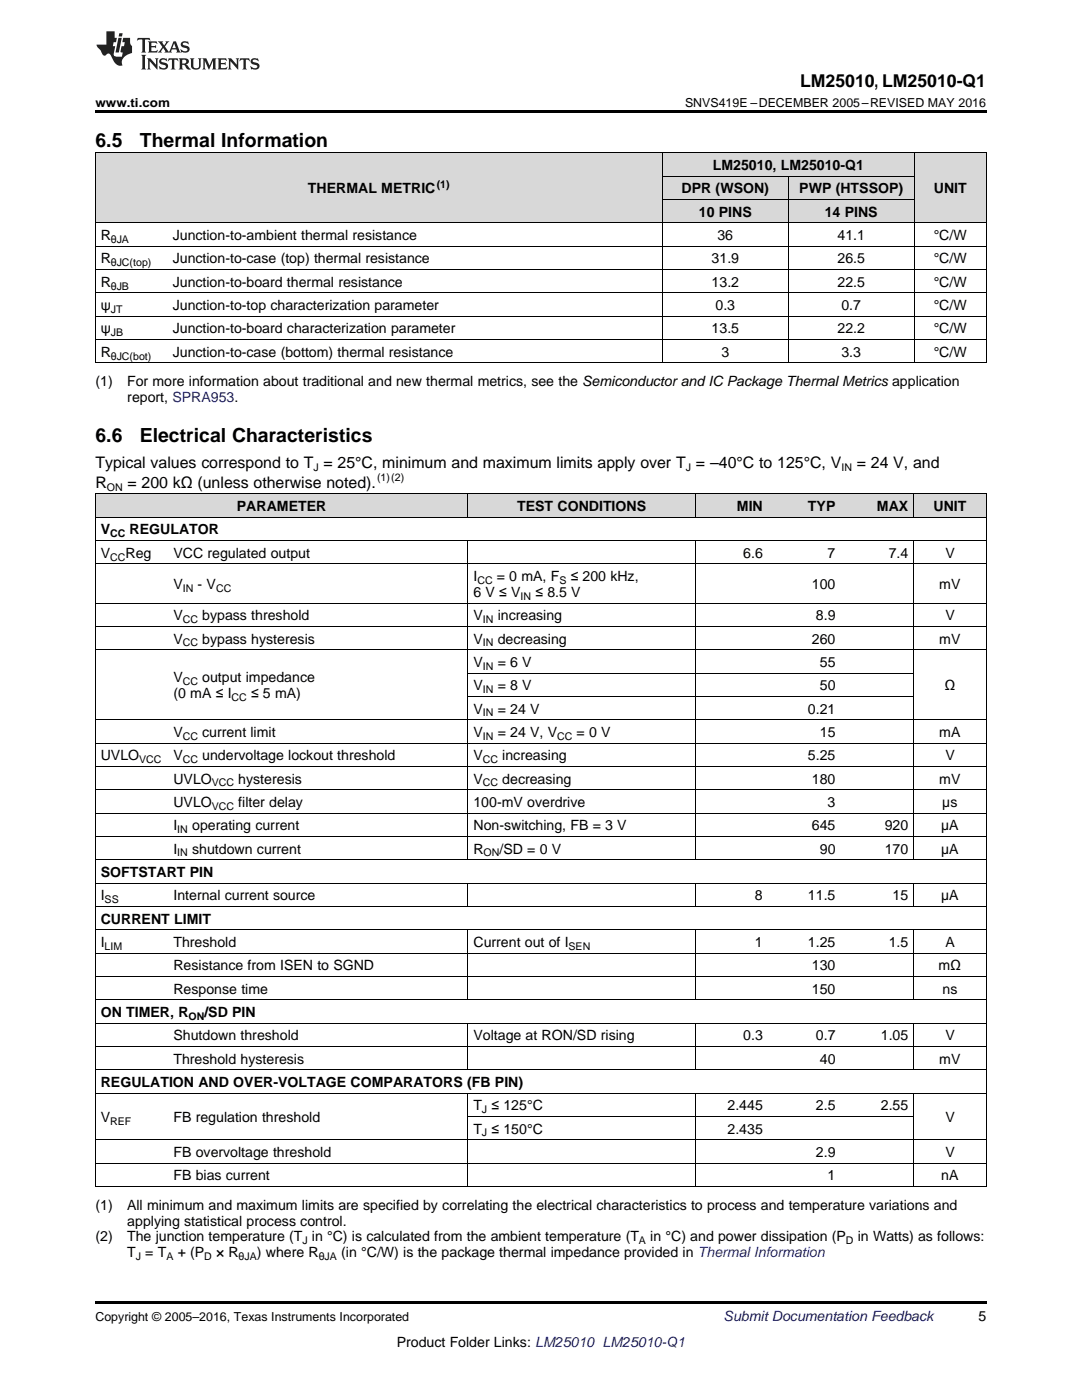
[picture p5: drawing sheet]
<svg xmlns="http://www.w3.org/2000/svg" width="216mm" height="279mm" viewBox="0 0 216 279" stroke-linecap="round" stroke-linejoin="round" font-family="sans-serif">
<defs><g id="words">
<g font-size="3.9">
<text x="19" y="29.3">6.5</text>
<text x="27.9" y="29.3">Thermal Information</text>
<text x="19" y="88.3">6.6</text>
<text x="27.9" y="88.3">Electrical Characteristics</text>
</g>
<text font-size="3.5" x="159.6" y="17.3">LM25010, LM25010-Q1</text>
<g font-size="3.2">
<text x="19" y="93.5">Typical values correspond to T = 25°C, minimum and maximum limits apply over T = –40°C to 125°C, V</text>
<text x="171" y="93.5">= 24 V, and</text>
<text x="19" y="97.3">R</text>
<text x="25.4" y="97.3">= 200 kΩ (unless otherwise noted).</text>
</g>
<g font-size="2.8">
<text x="142.2" y="33.9">LM25010, LM25010-Q1</text>
<text x="61.5" y="38.6">THERMAL METRIC</text>
<text x="136" y="38.6">DPR (WSON)</text>
<text x="159.5" y="38.6">PWP (HTSSOP)</text>
<text x="186.3" y="38.6">UNIT</text>
<text x="20.1" y="47.9">R</text>
<text x="34.5" y="47.9">Junction-to-ambient thermal resistance</text>
<text x="139.5" y="43.3">10 PINS</text>
<text x="143.2" y="47.9">36</text>
<text x="164.6" y="43.3">14 PINS</text>
<text x="167.1" y="47.9">41.1</text>
<text x="186.3" y="47.9">°C/W</text>
<text x="20.1" y="52.6">R</text>
<text x="34.5" y="52.6">Junction-to-case (top) thermal resistance</text>
<text x="142" y="52.6">31.9</text>
<text x="167.1" y="52.6">26.5</text>
<text x="186.3" y="52.6">°C/W</text>
<text x="20.1" y="57.2">R</text>
<text x="34.5" y="57.2">Junction-to-board thermal resistance</text>
<text x="142" y="57.2">13.2</text>
<text x="167.1" y="57.2">22.5</text>
<text x="186.3" y="57.2">°C/W</text>
<text x="20.1" y="61.9">ψ</text>
<text x="34.5" y="61.9">Junction-to-top characterization parameter</text>
<text x="142.8" y="61.9">0.3</text>
<text x="167.9" y="61.9">0.7</text>
<text x="186.3" y="61.9">°C/W</text>
<text x="20.1" y="66.5">ψ</text>
<text x="20.1" y="71.2">R</text>
<text x="34.5" y="66.5">Junction-to-board characterization parameter</text>
<text x="34.5" y="71.2">Junction-to-case (bottom) thermal resistance</text>
<text x="142" y="66.5">13.5</text>
<text x="144" y="71.2">3</text>
<text x="167.1" y="66.5">22.2</text>
<text x="167.9" y="71.2">3.3</text>
<text x="186.3" y="66.5">°C/W</text>
<text x="186.3" y="71.2">°C/W</text>
<text x="19" y="77">(1)</text>
<text x="25.4" y="77">For more information about traditional and new thermal metrics, see the Semiconductor and IC Package Thermal Metrics application</text>
<text x="25.4" y="80.2">report, SPRA953.</text>
<text x="47.3" y="102">PARAMETER</text>
<text x="103.2" y="102">TEST CONDITIONS</text>
<text x="147" y="102">MIN</text>
<text x="161.2" y="102">TYP</text>
<text x="175" y="102">MAX</text>
<text x="186.3" y="102">UNIT</text>
<text x="20.1" y="106.6">V</text>
<text x="25.9" y="106.6">REGULATOR</text>
<text x="20.1" y="111.3">V</text>
<text x="25" y="111.3">Reg</text>
<text x="34.6" y="111.3">VCC regulated output</text>
<text x="148.3" y="111.3">6.6</text>
<text x="165.1" y="111.3">7</text>
<text x="177.3" y="111.3">7.4</text>
<text x="188.6" y="111.3">V</text>
<text x="34.6" y="117.5">V</text>
<text x="39.4" y="117.5">- V</text>
<text x="94.5" y="116">I</text>
<text x="94.5" y="119.1">6 V ≤ V</text>
<text x="99.1" y="116">= 0 mA, F</text>
<text x="106.8" y="119.1">≤ 8.5 V</text>
<text x="113.9" y="116">≤ 200 kHz,</text>
<text x="162" y="117.5">100</text>
<text x="187.4" y="117.5">mV</text>
<text x="34.6" y="123.8">V</text>
<text x="40.4" y="123.8">bypass threshold</text>
<text x="94.5" y="123.8">V</text>
<text x="99.3" y="123.8">increasing</text>
<text x="162.8" y="123.8">8.9</text>
<text x="188.6" y="123.8">V</text>
<text x="34.6" y="128.4">V</text>
<text x="40.4" y="128.4">bypass hysteresis</text>
<text x="94.5" y="128.4">V</text>
<text x="99.3" y="128.4">decreasing</text>
<text x="162" y="128.4">260</text>
<text x="187.4" y="128.4">mV</text>
<text x="34.6" y="136.2">V</text>
<text x="40.4" y="136.2">output impedance</text>
<text x="94.5" y="133.1">V</text>
<text x="94.5" y="137.8">V</text>
<text x="99.3" y="133.1">= 6 V</text>
<text x="99.3" y="137.8">= 8 V</text>
<text x="163.6" y="133.1">55</text>
<text x="163.6" y="137.8">50</text>
<text x="188.5" y="137.8">Ω</text>
<text x="34.6" y="139.3">(0 mA ≤ I</text>
<text x="50.1" y="139.3">≤ 5 mA)</text>
<text x="94.5" y="142.4">V</text>
<text x="99.3" y="142.4">= 24 V</text>
<text x="161.2" y="142.4">0.21</text>
<text x="34.6" y="147.1">V</text>
<text x="40.4" y="147.1">current limit</text>
<text x="94.5" y="147.1">V</text>
<text x="99.3" y="147.1">= 24 V, V</text>
<text x="115" y="147.1">= 0 V</text>
<text x="163.6" y="147.1">15</text>
<text x="187.4" y="147.1">mA</text>
<text x="20.1" y="151.7">UVLO</text>
<text x="34.6" y="151.7">V</text>
<text x="40.4" y="151.7">undervoltage lockout threshold</text>
<text x="94.5" y="151.7">V</text>
<text x="100.2" y="151.7">increasing</text>
<text x="161.2" y="151.7">5.25</text>
<text x="188.6" y="151.7">V</text>
<text x="34.6" y="156.4">UVLO</text>
<text x="34.6" y="161">UVLO</text>
<text x="47.6" y="156.4">hysteresis</text>
<text x="47.6" y="161">filter delay</text>
<text x="94.5" y="156.4">V</text>
<text x="94.5" y="161">100-mV overdrive</text>
<text x="100.2" y="156.4">decreasing</text>
<text x="162" y="156.4">180</text>
<text x="165.1" y="161">3</text>
<text x="187.4" y="156.4">mV</text>
<text x="188" y="161">µs</text>
<text x="34.6" y="165.7">I</text>
<text x="38.3" y="165.7">operating current</text>
<text x="94.5" y="165.7">Non-switching, FB = 3 V</text>
<text x="162" y="165.7">645</text>
<text x="176.5" y="165.7">920</text>
<text x="187.8" y="165.7">µA</text>
<text x="34.6" y="170.4">I</text>
<text x="38.3" y="170.4">shutdown current</text>
<text x="94.5" y="170.4">R</text>
<text x="99.7" y="170.4">/SD = 0 V</text>
<text x="163.6" y="170.4">90</text>
<text x="176.5" y="170.4">170</text>
<text x="187.8" y="170.4">µA</text>
<text x="20.1" y="175">SOFTSTART PIN</text>
<text x="20.1" y="179.7">I</text>
<text x="34.6" y="179.7">Internal current source</text>
<text x="150.6" y="179.7">8</text>
<text x="161.2" y="179.7">11.5</text>
<text x="178.1" y="179.7">15</text>
<text x="187.8" y="179.7">µA</text>
<text x="20.1" y="184.3">CURRENT LIMIT</text>
<text x="20.1" y="189">I</text>
<text x="34.6" y="189">Threshold</text>
<text x="94.5" y="189">Current out of I</text>
<text x="150.6" y="189">1</text>
<text x="161.2" y="189">1.25</text>
<text x="177.3" y="189">1.5</text>
<text x="188.6" y="189">A</text>
<text x="34.6" y="193.6">Resistance from ISEN to SGND</text>
<text x="162" y="193.6">130</text>
<text x="187.3" y="193.6">mΩ</text>
<text x="20.1" y="203">ON TIMER, R</text>
<text x="34.6" y="198.3">Response time</text>
<text x="40.8" y="203">/SD PIN</text>
<text x="162" y="198.3">150</text>
<text x="188.1" y="198.3">ns</text>
<text x="34.6" y="207.6">Shutdown threshold</text>
<text x="94.5" y="207.6">Voltage at RON/SD rising</text>
<text x="148.3" y="207.6">0.3</text>
<text x="162.8" y="207.6">0.7</text>
<text x="175.8" y="207.6">1.05</text>
<text x="188.6" y="207.6">V</text>
<text x="34.6" y="212.3">Threshold hysteresis</text>
<text x="163.6" y="212.3">40</text>
<text x="187.4" y="212.3">mV</text>
<text x="20.1" y="216.9">REGULATION AND OVER-VOLTAGE COMPARATORS (FB PIN)</text>
<text x="94.5" y="221.6">T ≤ 125°C</text>
<text x="145.2" y="221.6">2.445</text>
<text x="162.8" y="221.6">2.5</text>
<text x="175.8" y="221.6">2.55</text>
<text x="20.1" y="223.9">V</text>
<text x="34.6" y="223.9">FB regulation threshold</text>
<text x="94.5" y="226.2">T ≤ 150°C</text>
<text x="145.2" y="226.2">2.435</text>
<text x="188.6" y="223.9">V</text>
<text x="34.6" y="230.9">FB overvoltage threshold</text>
<text x="162.8" y="230.9">2.9</text>
<text x="188.6" y="230.9">V</text>
<text x="34.6" y="235.5">FB bias current</text>
<text x="165.1" y="235.5">1</text>
<text x="187.8" y="235.5">nA</text>
<text x="19" y="241.4">(1)</text>
<text x="25.4" y="241.4">All minimum and maximum limits are specified by correlating the electrical characteristics to process and temperature variations and</text>
<text x="25.4" y="244.6">applying statistical process control.</text>
<text x="19" y="247.8">(2)</text>
<text x="25.4" y="247.8">The junction temperature (T in °C) is calculated from the ambient temperature (T</text>
<text x="25.4" y="250.9">T = T</text>
<text x="35.5" y="250.9">+ (P</text>
<text x="43.1" y="250.9">× R</text>
<text x="51.3" y="250.9">) where R</text>
<text x="68.1" y="250.9">(in °C/W) is the package thermal impedance provided in Thermal Information</text>
<text x="129.8" y="247.8">in °C) and power dissipation (P</text>
<text x="171.2" y="247.8">in Watts) as follows:</text>
<text x="195.3" y="263.6">5</text>
<text x="79.2" y="268.9">Product Folder Links: LM25010 LM25010-Q1</text>
</g>
<text font-size="2.8" fill="#0000c8" x="144.4" y="263.6">Submit Documentation Feedback</text>
<g font-size="2.5">
<text x="19" y="21.4">www.ti.com</text>
<text x="136.7" y="21.4">SNVS419E –DECEMBER 2005–REVISED MAY 2016</text>
<text x="19" y="263.6">Copyright © 2005–2016, Texas Instruments Incorporated</text>
</g>
<g font-size="2.1">
<text x="87.1" y="37.5">(1)</text>
<text x="22.1" y="48.5">θJA</text>
<text x="22.1" y="53.1">θJC(top)</text>
<text x="22.1" y="57.8">θJB</text>
<text x="22.1" y="62.4">JT</text>
<text x="22.1" y="67.1">JB</text>
<text x="22.1" y="71.8">θJC(bot)</text>
<text x="62.5" y="94.1">J</text>
<text x="136.8" y="94.1">J</text>
<text x="167.9" y="94.1">IN</text>
<text x="21.3" y="98">ON</text>
<text x="75.3" y="96.1">(1)(2)</text>
<text x="22" y="107.2">CC</text>
<text x="22" y="111.9">CC</text>
<text x="36.5" y="118.1">IN</text>
<text x="43.1" y="118.1">CC</text>
<text x="95.2" y="116.5">CC</text>
<text x="103.9" y="119.7">IN</text>
<text x="111.6" y="116.5">S</text>
<text x="36.5" y="124.4">CC</text>
<text x="96.3" y="124.4">IN</text>
<text x="36.5" y="129">CC</text>
<text x="96.3" y="129">IN</text>
<text x="36.5" y="136.7">CC</text>
<text x="96.3" y="133.7">IN</text>
<text x="46.2" y="139.9">CC</text>
<text x="96.3" y="138.3">IN</text>
<text x="96.3" y="143">IN</text>
<text x="36.5" y="147.6">CC</text>
<text x="96.3" y="147.6">IN</text>
<text x="111.2" y="147.6">CC</text>
<text x="27.8" y="152.3">VCC</text>
<text x="36.5" y="152.3">CC</text>
<text x="96.3" y="152.3">CC</text>
<text x="42.3" y="157">VCC</text>
<text x="42.3" y="161.6">VCC</text>
<text x="96.3" y="157">CC</text>
<text x="35.4" y="166.3">IN</text>
<text x="35.4" y="170.9">IN</text>
<text x="96.5" y="170.9">ON</text>
<text x="20.9" y="180.2">SS</text>
<text x="20.9" y="189.5">LIM</text>
<text x="113.4" y="189.5">SEN</text>
<text x="37.6" y="203.5">ON</text>
<text x="22" y="224.5">REF</text>
<text x="96.2" y="222.1">J</text>
<text x="96.2" y="226.8">J</text>
<text x="27.1" y="251.5">J</text>
<text x="33.2" y="251.5">A</text>
<text x="40.7" y="251.5">D</text>
<text x="47.6" y="251.5">θJA</text>
<text x="60.3" y="248.3">J</text>
<text x="63.6" y="251.5">θJA</text>
<text x="127.5" y="248.3">A</text>
<text x="168.8" y="248.3">D</text>
</g>
</g></defs>
<g fill="#d8d8d8">
<path d="M19 98.6h14.5v4.7h-14.5z"/>
<path d="M33.5 98.6h59.9v4.7h-59.9z"/>
<path d="M93.4 98.6h45.4v4.7h-45.4z"/>
<path d="M138.8 98.6h14.5v4.7h-14.5z"/>
<path d="M153.3 98.6h14.5v4.7h-14.5z"/>
<path d="M167.8 98.6h14.5v4.7h-14.5z"/>
<path d="M182.3 98.6h14.5v4.7h-14.5z"/>
<path d="M19 30.6h14.4v13.9h-14.4z"/>
<path d="M33.4 30.6h98.8v13.9h-98.8z"/>
<path d="M182.5 30.6h14.3v13.9h-14.3z"/>
<path d="M132.2 39.9h25.1v4.6h-25.1z"/>
<path d="M157.3 39.9h25.2v4.6h-25.2z"/>
<path d="M132.2 35.2h25.1v4.7h-25.1z"/>
<path d="M157.3 35.2h25.2v4.7h-25.2z"/>
<path d="M132.2 30.6h25.1v4.6h-25.1z"/>
<path d="M157.3 30.6h25.2v4.6h-25.2z"/>
</g>
<path d="M19 22h177.8v.5h-177.8zM19 72.4l.2 .1zM132.1 72.4l.1 .1zM157.2 72.4l.1 .1zM182.4 72.4l.1 .1zM196.7 72.4l.1 .1zM19 259.7h177.8v.5h-177.8z" fill="#000"/>
<g fill="none" stroke="#000" stroke-width=".2">
<path d="M19 30.5h177.8M19.1 30.5v42M132.1 30.5v42M132.2 39.8h50.2M132.2 35.2h50.3M157.3 35.2v37.3M182.4 30.5v42M196.8 30.5v42M19 58.4h177.8M19 53.8h177.8M19 49.1h177.8M19 44.5h177.8"/>
<path d="M19 72.4h177.8M19 67.8h177.8M19 63.1h177.8M19 98.5h177.8M19.1 98.6v138.2M93.4 98.6v4.7M138.7 98.6v4.7M182.3 98.6v4.7M196.8 98.6v138.2M19 112.5h177.8M19 107.9h177.8M19 103.2h177.8"/>
<path d="M93.4 107.9v63.7M138.7 107.9v63.7M182.3 107.9v63.7M19 129.7h177.8M19 125h177.8M19 120.4h177.8M93.4 139h88.9M93.4 134.3h88.9M19 157.6h177.8M19 152.9h177.8M19 148.3h177.8M19 143.6h177.8"/>
<path d="M19 176.2h177.8M19 171.6h177.8M19 166.9h177.8M19 162.3h177.8M93.4 176.2v4.7M138.7 176.2v4.7M182.3 176.2v4.7M19 199.5h177.8M19 194.9h177.8M19 190.2h177.8M19 185.5h177.8M19 180.9h177.8"/>
<path d="M93.4 185.6v14M138.7 185.6v14M182.3 185.6v14M19 218.1h177.8M19 213.5h177.8M19 208.8h177.8M19 204.2h177.8M93.4 204.2v9.3M93.4 218.2v18.6M138.7 204.2v9.3M138.7 218.2v18.6M182.3 204.2v9.3"/>
<path d="M182.3 218.2v18.6M19 236.8h177.8M19 232.1h177.8M19 227.5h177.8M93.4 222.8h88.9"/>
</g>
<g fill="#231f20">
<path d="M27.5 7.6l-.1 .5 .4-.2h.6v.1v2.1l-.2 .4h1l-.3-.4v-2.1l.1-.1h.5l.5 .2-.2-.5zM29.5 8.3l.2 .3v1.5l-.2 .4h1.8l.2-.6a1.04 1.04 0 0 1-1.3 .2v-.7h.6l.3 .2v-.6l-.3 .2h-.6v-.6l.8-.1 .4 .3-.2-.5zM31.5 8.3l.9 1.1-.9 1.1h.8l-.2-.2 .5-.7 .4 .7-.2 .2h1.5l-.1-.2 .1-.4h.9l.1 .4-.2 .2h1l-.3-.3-.7-1.9h-.5l-.9 2-.8-1 .9-1h-.8l.1 .3-.3 .5-.4-.6 .2-.2zM34.7 8.6l.4 1h-.7zM36.3 8.4a.63 .63 0 0 0-.2 .7 .63 .63 0 0 0 .6 .4l.6 .2 .1 .2a.75 .75 0 0 1-.7 .4 .75 .75 0 0 1-.6-.5l.1 .7 .1-.1a1.11 1.11 0 0 0 1.5-.6 1.13 1.13 0 0 0-1.2-.8l-.1-.4a1.04 1.04 0 0 1 1.2 .2l-.2-.5-.1 .1-.5-.2zM28.2 10.9l.2 .4v2.2l-.2 .4h1l-.3-.4v-2.2l.3-.4zM29.3 11.6l.3 .4v1.5l-.3 .4h.8l-.2-.4v-1.3l1.5 1.7v-1.9l.2-.4h-.7l.2 .4v.9l-1.1-1.3zM32 11.8a.62 .62 0 0 0-.2 .7 .62 .62 0 0 0 .6 .4l.6 .1 .1 .3a.76 .76 0 0 1-.7 .3 .76 .76 0 0 1-.6-.4l.1 .7 .1-.1a1.11 1.11 0 0 0 1.5-.6 1.13 1.13 0 0 0-1.2-.8l-.1-.4a1.04 1.04 0 0 1 1.2 .2l-.2-.6-.1 .1-.5-.1zM33.7 11.6l-.2 .6a.61 .61 0 0 1 .8-.3v1.6l-.2 .4h.9l-.2-.4v-1.6a.63 .63 0 0 1 .8 .3l-.2-.6zM35.6 11.6l.3 .4v1.5l-.3 .4h1l-.2-.2v-.8l.5 .2a.76 .76 0 0 0 1.2 .7l-1-1a.58 .58 0 0 0 .6-.5 .58 .58 0 0 0-.5-.6zM36.4 11.9h.1a.45 .45 0 0 1 .5 .1 .45 .45 0 0 1 .1 .5l-.7 .2zM37.9 11.6l.2 .2a2.17 2.17 0 0 0 .3 1.9 .99 .99 0 0 0 1.6-.6v-1.1l.2-.4h-.7l.2 .2a1.92 1.92 0 0 1-.2 1.8 .6 .6 0 0 1-.9-.5v-1.1l.2-.4zM40.4 11.6l.2 .4v1.5l-.2 .4h.7l-.2-.4v-1.4l.8 1.8 .8-1.8v1.4l-.2 .4h.9l-.2-.4v-1.5l.2-.4h-.8l-.6 1.5-.6-1.5zM43.4 11.6l.2 .4v1.5l-.2 .4h1.8l.2-.6a1.04 1.04 0 0 1-1.3 .1v-.6h.5l.4 .2v-.6l-.4 .2h-.5v-.7h.8l.3 .3-.1-.6zM45.5 11.6l.2 .4v1.5l-.2 .4h.7l-.2-.4v-1.3l1.5 1.7v-1.9l.2-.4h-.7l.2 .4v.9l-1.1-1.3zM47.9 11.6l-.1 .6a.61 .61 0 0 1 .8-.3v1.6l-.3 .4h1l-.3-.4 .1-1.6a.63 .63 0 0 1 .7 .3l-.1-.6zM50.2 11.8a.62 .62 0 0 0-.2 .7 .62 .62 0 0 0 .6 .4l.6 .1 .2 .3a.76 .76 0 0 1-.8 .3 .76 .76 0 0 1-.6-.4l.1 .7 .2-.1a1.11 1.11 0 0 0 1.5-.6 1.13 1.13 0 0 0-1.3-.8l-.1-.4a1.04 1.04 0 0 1 1.2 .2l-.1-.6-.2 .1-.5-.1z"/>
<path d="M21.2 6.3v2.6h-1.9l.1 .4 .7 .9a.91 .91 0 0 0 1 .8 .56 .56 0 0 1 .5-.3 .56 .56 0 0 1 .5 .3l.4 .8a1.53 1.53 0 0 0 1.9 1.2 1.54 1.54 0 0 1 1-2.1l.9-.3v-1.4a1.52 1.52 0 0 1-.3-1.6h-1.4l-.2 .8h.5l-.2 .8h-.4l-.2 1v.2l.4 .1-.2 .8a1.93 1.93 0 0 1-1.6-.3l.3-1.8h-.5l.2-.8h.4l.2-.8h-.4v-1.3zM23.6 7.6l-.6 2.9h.7l.6-2.9zM23.8 6.6l-.1 .7h.6l.2-.7z"/>
</g>
<use href="#words"/>
</svg>
